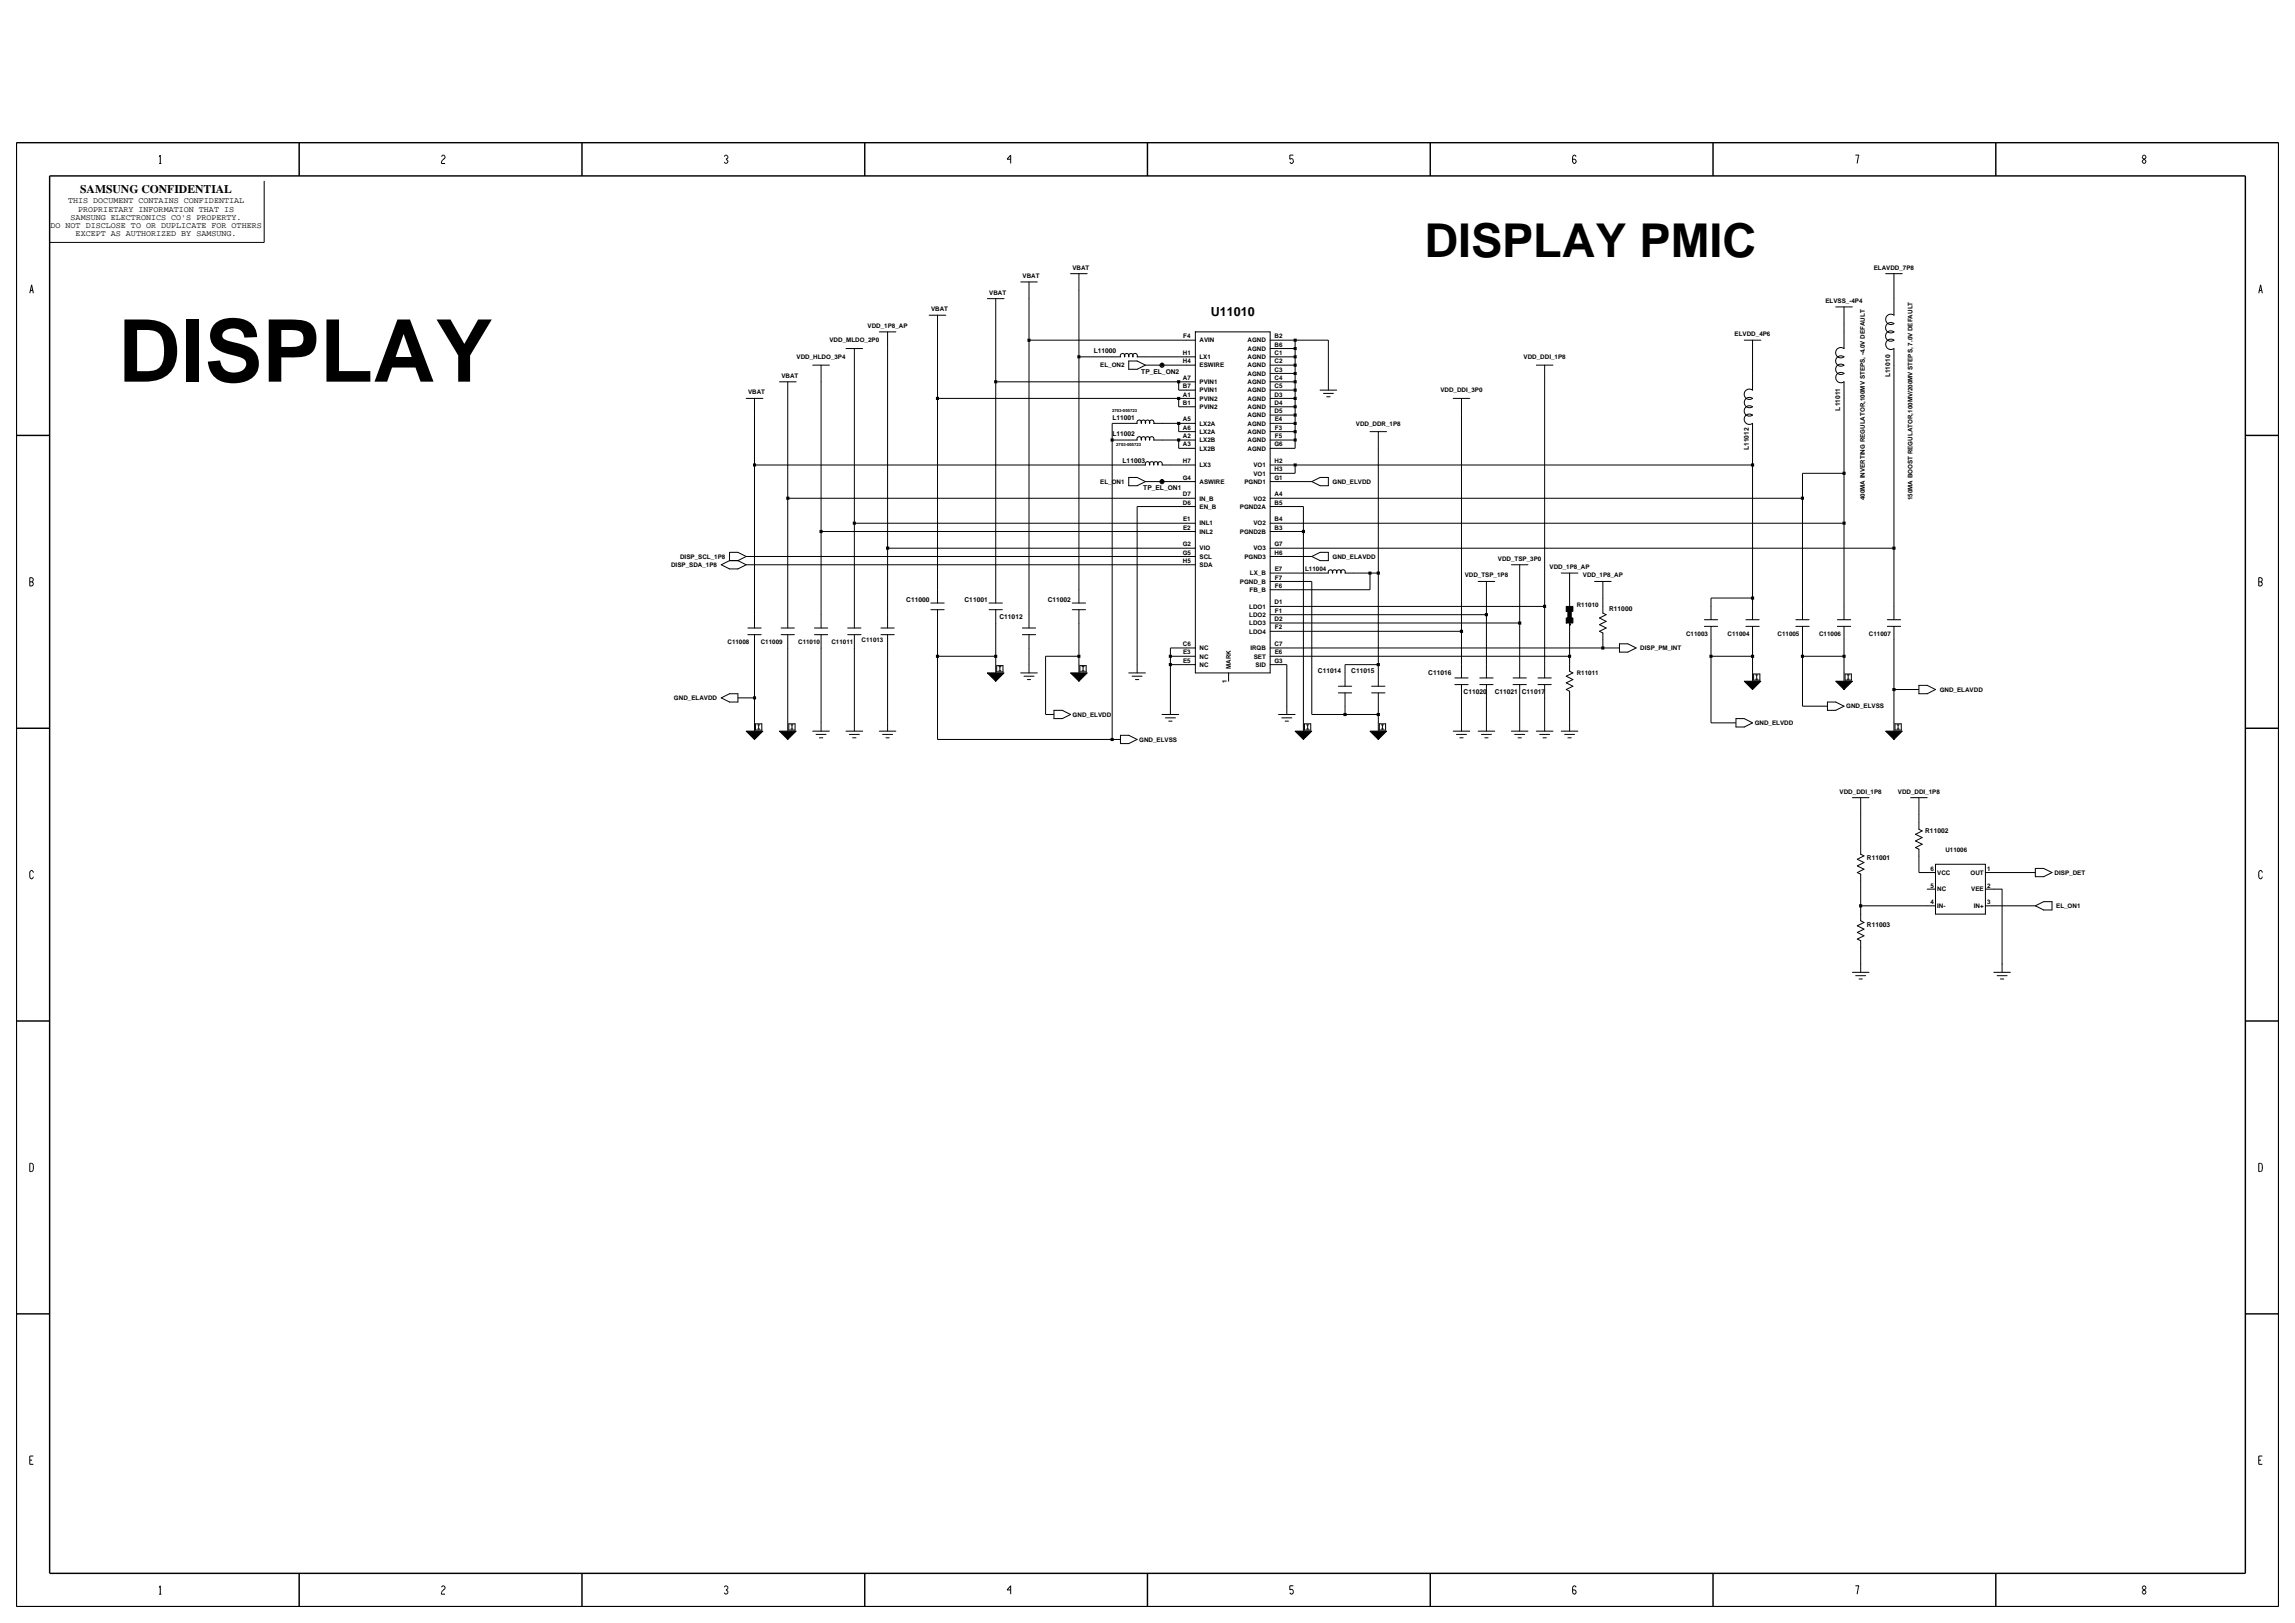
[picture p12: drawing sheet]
<svg xmlns="http://www.w3.org/2000/svg" width="420mm" height="297mm" viewBox="0 0 420 297" stroke-linecap="round" stroke-linejoin="round" font-family="sans-serif">
<defs><g id="words">
<text font-size="15.8" x="21.6" y="69.8">DISPLAY</text>
<text font-size="8.5" x="260.7" y="47.1">DISPLAY PMIC</text>
<text font-size="2.3" x="221.6" y="57.7">U11010</text>
<text font-size="2.1" x="14.7" y="35.3">SAMSUNG CONFIDENTIAL</text>
<g font-size="1.5">
<text x="29.2" y="29.8">1</text>
<text x="80.8" y="29.8">2</text>
<text x="132.5" y="29.8">3</text>
<text x="184.3" y="29.8">4</text>
<text x="236" y="29.8">5</text>
<text x="287.8" y="29.8">6</text>
<text x="339.5" y="29.8">7</text>
<text x="392" y="29.8">8</text>
<text x="9.2" y="41.8">DO NOT DISCLOSE TO OR DUPLICATE FOR OTHERS</text>
<text x="12.5" y="37.2">THIS DOCUMENT CONTAINS CONFIDENTIAL</text>
<text x="12.9" y="40.2">SAMSUNG ELECTRONICS CO'S PROPERTY.</text>
<text x="14.3" y="38.7">PROPRIETARY INFORMATION THAT IS</text>
<text x="13.8" y="43.3">EXCEPT AS AUTHORIZED BY SAMSUNG.</text>
<text x="5.5" y="53.6">A</text>
<text x="413.4" y="53.6">A</text>
<text x="5.5" y="107.2">B</text>
<text x="413.4" y="107.2">B</text>
<text x="5.5" y="160.7">C</text>
<text x="413.4" y="160.7">C</text>
<text x="5.5" y="214.3">D</text>
<text x="413.4" y="214.3">D</text>
<text x="5.5" y="267.9">E</text>
<text x="413.4" y="267.9">E</text>
<text x="29.2" y="291.6">1</text>
<text x="80.8" y="291.6">2</text>
<text x="132.5" y="291.6">3</text>
<text x="184.3" y="291.6">4</text>
<text x="236" y="291.6">5</text>
<text x="287.8" y="291.6">6</text>
<text x="339.5" y="291.6">7</text>
<text x="392" y="291.6">8</text>
</g>
<g font-size="1.2">
<text x="200.2" y="64.7">L11000</text>
<text x="208.9" y="68.4">TP_EL_ON2</text>
<text x="345.9" y="69" transform="rotate(-90 345.9 69)">L11010</text>
<text x="203.6" y="76.8">L11001</text>
<text x="336.8" y="75.1" transform="rotate(-90 336.8 75.1)">L11011</text>
<text x="203.6" y="79.9">L11002</text>
<text x="320" y="82.4" transform="rotate(-90 320 82.4)">L11012</text>
<text x="205.4" y="84.7">L11003</text>
<text x="209.2" y="89.7">TP_EL_ON1</text>
<text x="165.9" y="110.2">C11000</text>
<text x="176.5" y="110.2">C11001</text>
<text x="182.9" y="113.4">C11012</text>
<text x="191.7" y="110.2">C11002</text>
<text x="294.5" y="111.7">R11000</text>
<text x="241.2" y="123.1">C11014</text>
<text x="247.3" y="123.1">C11015</text>
<text x="261.4" y="123.5">C11016</text>
<text x="267.8" y="126.9">C11020</text>
<text x="273.5" y="126.9">C11021</text>
<text x="278.5" y="126.9">C11017</text>
<text x="352.3" y="152.4">R11002</text>
<text x="341.7" y="157.4">R11001</text>
<text x="341.7" y="169.6">R11003</text>
</g>
<g font-size="1.1">
<text x="181" y="53.9">VBAT</text>
<text x="187.1" y="50.9">VBAT</text>
<text x="196.3" y="49.3">VBAT</text>
<text x="342.9" y="49.3">ELAVDD_7P8</text>
<text x="158.8" y="60">VDD_1P8_AP</text>
<text x="170.4" y="57">VBAT</text>
<text x="334.1" y="55.4">ELVSS_-4P4</text>
<text x="145.8" y="65.7">VDD_HLDO_3P4</text>
<text x="151.8" y="62.7">VDD_MLDO_2P0</text>
<text x="216.5" y="65">H1</text>
<text x="216.6" y="61.9">F4</text>
<text x="219.5" y="65.7">LX1</text>
<text x="219.5" y="62.7">AVIN</text>
<text x="228.3" y="65.7">AGND</text>
<text x="228.3" y="62.7">AGND</text>
<text x="228.3" y="64.2">AGND</text>
<text x="233.2" y="65">C1</text>
<text x="233.2" y="61.9">B2</text>
<text x="233.2" y="63.4">B6</text>
<text x="278.8" y="65.7">VDD_DDI_1P8</text>
<text x="317.4" y="61.5">ELVDD_4P6</text>
<text x="143" y="69.1">VBAT</text>
<text x="201.4" y="67.2">EL_ON2</text>
<text x="216.5" y="66.5">H4</text>
<text x="216.5" y="71">B7</text>
<text x="216.5" y="69.5">A7</text>
<text x="219.5" y="67.2">ESWIRE</text>
<text x="219.5" y="70.3">PVIN1</text>
<text x="219.5" y="71.8">PVIN1</text>
<text x="228.3" y="67.2">AGND</text>
<text x="228.3" y="68.7">AGND</text>
<text x="228.3" y="70.3">AGND</text>
<text x="228.3" y="71.8">AGND</text>
<text x="233.2" y="66.5">C2</text>
<text x="233.2" y="68">C3</text>
<text x="233.2" y="69.5">C4</text>
<text x="233.2" y="71">C5</text>
<text x="263.6" y="71.8">VDD_DDI_3P0</text>
<text x="136.9" y="72.2">VBAT</text>
<text x="216.5" y="74.1">B1</text>
<text x="216.5" y="72.6">A1</text>
<text x="216.5" y="77.1">A5</text>
<text x="219.5" y="74.8">PVIN2</text>
<text x="219.5" y="73.3">PVIN2</text>
<text x="219.5" y="77.9">LX2A</text>
<text x="228.3" y="77.9">AGND</text>
<text x="228.3" y="73.3">AGND</text>
<text x="228.3" y="74.8">AGND</text>
<text x="228.3" y="76.4">AGND</text>
<text x="233.2" y="72.6">D3</text>
<text x="233.2" y="74.1">D4</text>
<text x="233.2" y="75.6">D5</text>
<text x="233.3" y="77.1">E4</text>
<text x="248.1" y="77.9">VDD_DDR_1P8</text>
<text x="216.5" y="78.6">A6</text>
<text x="216.5" y="80.2">A2</text>
<text x="216.5" y="81.7">A3</text>
<text x="219.5" y="80.9">LX2B</text>
<text x="219.5" y="82.5">LX2B</text>
<text x="219.5" y="79.4">LX2A</text>
<text x="228.3" y="82.5">AGND</text>
<text x="228.3" y="80.9">AGND</text>
<text x="228.3" y="79.4">AGND</text>
<text x="233.2" y="81.7">G6</text>
<text x="233.3" y="78.6">F3</text>
<text x="233.3" y="80.2">F5</text>
<text x="201.4" y="88.5">EL_ON1</text>
<text x="216.5" y="87.8">G4</text>
<text x="216.5" y="84.7">H7</text>
<text x="219.5" y="85.5">LX3</text>
<text x="219.5" y="88.5">ASWIRE</text>
<text x="227.7" y="88.5">PGND1</text>
<text x="229.4" y="85.5">VO1</text>
<text x="229.4" y="87">VO1</text>
<text x="233.2" y="87.8">G1</text>
<text x="233.2" y="84.7">H2</text>
<text x="233.2" y="86.3">H3</text>
<text x="243.9" y="88.5">GND_ELVDD</text>
<text x="216.5" y="92.3">D6</text>
<text x="216.5" y="90.8">D7</text>
<text x="216.5" y="95.4">E1</text>
<text x="219.5" y="93.1">EN_B</text>
<text x="219.5" y="91.6">IN_B</text>
<text x="226.9" y="93.1">PGND2A</text>
<text x="229.4" y="91.6">VO2</text>
<text x="233.2" y="95.4">B4</text>
<text x="233.2" y="92.3">B5</text>
<text x="233.2" y="90.8">A4</text>
<text x="341.3" y="91.5" transform="rotate(-90 341.3 91.5)">400MA INVERTING REGULATOR,100MV STEPS, -4.0V DEFAULT</text>
<text x="350" y="91.5" transform="rotate(-90 350 91.5)">150MA BOOST REGULATOR,100MV/200MV STEPS, 7.0V DEFAULT</text>
<text x="216.5" y="101.5">G5</text>
<text x="216.5" y="99.9">G2</text>
<text x="216.5" y="96.9">E2</text>
<text x="219.5" y="100.7">VIO</text>
<text x="219.5" y="96.2">INL1</text>
<text x="219.5" y="97.7">INL2</text>
<text x="226.9" y="97.7">PGND2B</text>
<text x="229.4" y="100.7">VO3</text>
<text x="229.4" y="96.2">VO2</text>
<text x="233.2" y="99.9">G7</text>
<text x="233.2" y="101.5">H6</text>
<text x="233.2" y="96.9">B3</text>
<text x="122.8" y="103.8">DISP_SDA_1P8</text>
<text x="124.5" y="102.2">DISP_SCL_1P8</text>
<text x="216.5" y="103">H5</text>
<text x="219.5" y="102.2">SCL</text>
<text x="219.5" y="103.8">SDA</text>
<text x="226.9" y="106.8">PGND_B</text>
<text x="227.7" y="102.2">PGND3</text>
<text x="228.8" y="105.3">LX_B</text>
<text x="233.3" y="104.5">E7</text>
<text x="233.3" y="107.6">F6</text>
<text x="233.3" y="106.1">F7</text>
<text x="238.8" y="104.5">L11004</text>
<text x="243.9" y="102.2">GND_ELAVDD</text>
<text x="268" y="105.7">VDD_TSP_1P8</text>
<text x="274.1" y="102.6">VDD_TSP_3P0</text>
<text x="283.6" y="104.1">VDD_1P8_AP</text>
<text x="289.7" y="105.7">VDD_1P8_AP</text>
<text x="228.6" y="112.9">LDO2</text>
<text x="228.6" y="111.4">LDO1</text>
<text x="228.7" y="108.3">FB_B</text>
<text x="233.2" y="110.6">D1</text>
<text x="233.2" y="113.7">D2</text>
<text x="233.3" y="112.1">F1</text>
<text x="288.6" y="111">R11010</text>
<text x="133.1" y="117.8">C11008</text>
<text x="139.2" y="117.8">C11009</text>
<text x="146.1" y="117.8">C11010</text>
<text x="152.2" y="117.8">C11011</text>
<text x="157.7" y="117.5">C11013</text>
<text x="216.5" y="118.2">C6</text>
<text x="216.5" y="119.7">E3</text>
<text x="219.5" y="119">NC</text>
<text x="228.6" y="115.9">LDO4</text>
<text x="228.6" y="114.4">LDO3</text>
<text x="228.8" y="119">IRQB</text>
<text x="233.2" y="118.2">C7</text>
<text x="233.3" y="119.7">E6</text>
<text x="233.3" y="115.2">F2</text>
<text x="300.2" y="119">DISP_PM_INT</text>
<text x="308.6" y="116.3">C11003</text>
<text x="316.2" y="116.3">C11004</text>
<text x="325.3" y="116.3">C11005</text>
<text x="332.9" y="116.3">C11006</text>
<text x="342" y="116.3">C11007</text>
<text x="216.5" y="121.3">E5</text>
<text x="219.5" y="120.5">NC</text>
<text x="219.5" y="122">NC</text>
<text x="224.5" y="125" transform="rotate(-90 224.5 125)">1</text>
<text x="225.3" y="122.4" transform="rotate(-90 225.3 122.4)">MARK</text>
<text x="229.5" y="120.5">SET</text>
<text x="229.8" y="122">SID</text>
<text x="233.2" y="121.3">G3</text>
<text x="288.6" y="123.6">R11011</text>
<text x="123.3" y="128.1">GND_ELAVDD</text>
<text x="196.3" y="131.2">GND_ELVDD</text>
<text x="337.9" y="129.6">GND_ELVSS</text>
<text x="355" y="126.6">GND_ELAVDD</text>
<text x="208.5" y="135.7">GND_ELVSS</text>
<text x="321.1" y="132.7">GND_ELVDD</text>
<text x="336.7" y="145.2">VDD_DDI_1P8</text>
<text x="347.3" y="145.2">VDD_DDI_1P8</text>
<text x="356" y="155.9">U11006</text>
<text x="353.3" y="159.4">6</text>
<text x="354.5" y="160.1">VCC</text>
<text x="360.6" y="160.1">OUT</text>
<text x="363.6" y="159.4">1</text>
<text x="376" y="160.1">DISP_DET</text>
<text x="353.3" y="162.4">5</text>
<text x="353.3" y="165.5">4</text>
<text x="354.5" y="166.2">IN-</text>
<text x="354.5" y="163.1">NC</text>
<text x="360.7" y="163.1">VEE</text>
<text x="361.2" y="166.2">IN+</text>
<text x="363.6" y="162.4">2</text>
<text x="363.6" y="165.5">3</text>
<text x="376.3" y="166.2">EL_ON1</text>
</g>
<g font-size=".8">
<text x="203.5" y="75.5">2703-005723</text>
<text x="204.3" y="81.6">2703-005723</text>
</g>
</g></defs>
<!-- layer: MFD Layer /idea/tmp/Extended-Print.user.sheet11.16.mfd -->
<g fill="none" stroke="#000" stroke-width=".18">
<path d="M48.3 33.1v11.3h-39.2M170 57.7h3.1M171.6 57.7v52.6M180.7 54.6h3M182.2 54.6v55.7M186.8 51.6h3M188.3 51.6v63.3M195.9 50.1h3.1M197.4 50.1v60.2M336 56.2h3M337.5 56.2v7.6a.95 .95 0 0 0-1.3 .1 .95 .95 0 0 0 0 1.3 .95 .95 0 0 0 1.3 .1 .95 .95 0 0 0-1.3 .1 .95 .95 0 0 0 0 1.3 .95 .95 0 0 0 1.3 .1 .95 .95 0 0 0-1.3 .1 .95 .95 0 0 0 0 1.3 .95 .95 0 0 0 1.3 .1 .95 .95 0 0 0-1.3 .2 .95 .95 0 0 0 0 1.2 .95 .95 0 0 0 1.3 .2v43.5M345.1 50.1h3"/>
<path d="M346.6 50.1v7.6a.95 .95 0 0 0-1.3 .1 .95 .95 0 0 0 0 1.3 .95 .95 0 0 0 1.3 .1 .95 .95 0 0 0-1.3 .1 .95 .95 0 0 0 0 1.3 .95 .95 0 0 0 1.3 .1 .95 .95 0 0 0-1.3 .1 .95 .95 0 0 0 0 1.3 .95 .95 0 0 0 1.3 .1 .95 .95 0 0 0-1.3 .2 .95 .95 0 0 0 0 1.2 .95 .95 0 0 0 1.3 .2v49.6M136.6 72.9h3M138.1 72.9v42M142.6 69.9h3.1M144.2 69.9v45M148.7 66.8h3.1M150.3 66.8v48.1M154.8 63.8h3.1M156.4 63.8v51.1M160.9 60.7h3.1M162.4 60.7v54.2M171.6 72.9h47.2"/>
<path d="M182.2 69.9h36.6M188.3 62.2h30.5M197.4 65.3h7.7a.42 .42 0 0 1 .3-.6 .42 .42 0 0 1 .4 .6 .43 .43 0 0 1 .4-.6 .43 .43 0 0 1 .4 .6 .43 .43 0 0 1 .4-.6 .43 .43 0 0 1 .3 .6M206.6 66.1h1.5l1.5 .7-1.5 .8h-1.5zM209.6 66.8h9.2M215.7 77.5v1.5h3.1M215.7 69.9v1.5h3.1M215.7 72.9v1.5h3.1M218.8 65.3h-10.7a.44 .44 0 0 0-.4-.6 .44 .44 0 0 0-.4 .6M218.8 77.5h-7.7a.43 .43 0 0 0-.3-.6 .43 .43 0 0 0-.4 .6 .43 .43 0 0 0-.4-.6 .43 .43 0 0 0-.4 .6 .43 .43 0 0 0-.4-.6 .43 .43 0 0 0-.3 .6 .42 .42 0 0 0-.4-.6 .42 .42 0 0 0-.4 .6h-4.6v57.8M218.8 60.7h13.6v62.4h-13.6zM232.4 66.8h4.6"/>
<path d="M232.4 65.3h4.6M232.4 62.2h10.7v9.2M232.4 69.9h4.6M232.4 77.5h4.6M232.4 72.9h4.6M232.4 79h4.6M232.4 63.8h4.6M232.4 68.3h4.6M232.4 71.4h4.6M232.4 74.4h4.6M232.4 76h4.6M237 62.2v19.8h-4.6"/>
<path d="M241.6 71.4h3M242.2 72h1.8M242.8 72.6h.6M250.7 79h3.1M252.2 79v46.6M265.9 72.9h3.1M267.5 72.9v51.2M281.2 66.8h3M282.7 66.8v57.3M319.2 62.2h3M320.7 62.2v9.2a.95 .95 0 0 0-1.3 .1 .95 .95 0 0 0 0 1.3 .95 .95 0 0 0 1.3 .1 .95 .95 0 0 0-1.2 .1 .95 .95 0 0 0 0 1.3 .95 .95 0 0 0 1.2 .1 .95 .95 0 0 0-1.3 .2 .95 .95 0 0 0 0 1.2 .95 .95 0 0 0 1.3 .1 .95 .95 0 0 0-1.3 .2 .95 .95 0 0 0 0 1.3 .95 .95 0 0 0 1.3 .1v35.9M138.1 85.1h71.5a.42 .42 0 0 1 .4-.6 .42 .42 0 0 1 .4 .6 .43 .43 0 0 1 .4-.6 .43 .43 0 0 1 .3 .6 .43 .43 0 0 1 .4-.6 .43 .43 0 0 1 .4 .6 .43 .43 0 0 1 .4-.6 .43 .43 0 0 1 .4 .6h6.1"/>
<path d="M144.2 91.2h74.6M150.3 97.3h68.5M156.4 95.7h62.4M203.5 80.5h4.6a.42 .42 0 0 1 .4-.6 .42 .42 0 0 1 .4 .6 .43 .43 0 0 1 .3-.6 .43 .43 0 0 1 .4 .6 .43 .43 0 0 1 .4-.6 .43 .43 0 0 1 .4 .6 .43 .43 0 0 1 .4-.6 .43 .43 0 0 1 .3 .6h7.7M206.6 87.4h1.5l1.5 .7-1.5 .8h-1.5zM209.6 88.1h9.2M215.7 80.5v1.5h3.1M218.8 92.7h-10.7v30.4M232.4 85.1h88.3M232.4 92.7h6.1v41.1M232.4 80.5h4.6M232.4 88.1h7.7"/>
<path d="M232.4 95.7h105.1M232.4 97.3h6.1M232.4 91.2h97.5M237 85.1v1.5h-4.6M240.1 88.1l1.5-.7h1.5v1.5h-1.5zM337.5 86.6h-7.6v26.8M133.5 102.6h1.5M133.5 102.6l-1.5 .7 1.5 .8h1.5l1.6-.8M135 102.6l1.6 .7M136.6 103.3h82.2M136.6 101.8l-1.6-.7h-1.5v1.5M136.6 101.8l-1.6 .8"/>
<path d="M136.6 101.8h82.2M136.9 116.1h2.4M136.9 114.9h2.4M138.1 116.1v17.7M142.9 116.1h2.5M142.9 114.9h2.5M144.2 116.1v17.7M149 116.1h2.5M149 114.9h2.5M150.3 116.1v17.7M155.1 116.1h2.5M155.1 114.9h2.5"/>
<path d="M156.4 116.1v17.7M161.2 116.1h2.5M161.2 114.9h2.5M162.4 116.1v17.7M162.4 100.3h56.4M170.4 110.3h2.4M170.4 111.6h2.4M171.6 111.6v23.7h33.5M181 110.3h2.4M181 111.6h2.4M182.2 111.6v11.5M187.1 116.1h2.4"/>
<path d="M187.1 114.9h2.4M188.3 116.1v7M196.2 110.3h2.5M196.2 111.6h2.5M197.4 111.6v11.5M218.8 118.6h-4.6v12.1M232.4 106.4h7.7v24.3h12.1M232.4 104.9h10.7M232.4 118.6h64M232.4 111h50.3M232.4 112.5h39.6M232.4 114h45.7"/>
<path d="M232.4 115.5h35.1M232.4 101.8h7.7M232.4 100.3h114.2M240.1 101.8l1.5-.7h1.5v1.5h-1.5zM243.1 104.9a.42 .42 0 0 1 .4-.6 .42 .42 0 0 1 .4 .6 .43 .43 0 0 1 .3-.6 .43 .43 0 0 1 .4 .6 .42 .42 0 0 1 .4-.6 .42 .42 0 0 1 .4 .6 .42 .42 0 0 1 .4-.7 .42 .42 0 0 1 .4 .7h6M250.7 104.9v3h-18.3M270.5 106.4h3M272 106.4v17.7M276.6 103.3h3M278.1 103.3v20.8M285.7 104.9h3.1M287.2 114.3h.1"/>
<path d="M287.2 114h.1M287.2 104.9v6.1M287.2 114v8.8l.6 .3-1.2 .6 1.2 .7-1.2 .6 1.2 .6-1.2 .6 .6 .3v7.3M291.8 106.4h3.1M293.3 106.4v5.8l.6 .3-1.2 .6 1.2 .6-1.2 .6 1.2 .6-1.2 .6 .6 .3v2.8M296.4 117.8h1.5l1.5 .8-1.5 .7h-1.5zM311.9 113.4h2.4M311.9 114.6h2.4M313.1 114.6v17.7h4.6M319.5 113.4h2.4M319.5 114.6h2.4M320.7 114.6v10.1"/>
<path d="M320.7 109.4h-7.6v4M328.6 113.4h2.5M328.6 114.6h2.5M329.9 114.6v14.6h4.5M336.3 113.4h2.4M336.3 114.6h2.4M337.5 114.6v10.1M345.4 113.4h2.4M345.4 114.6h2.4M346.6 114.6v19.2M132 127.7l1.5-.8h1.5v1.6h-1.5zM135 127.7h3.1"/>
<path d="M138.3 132.5h1.1v1.1h-1.1zM138.7 132.6h.3M138.7 133.4h.3M138.8 132.6v.8M144.4 132.5h1.1v1.1h-1.1zM144.7 132.6h.4M144.7 133.4h.4M144.9 132.6v.8M148.7 133.8h3.1M149.3 134.4h1.9M149.9 135h.7M154.8 133.8h3.1"/>
<path d="M155.4 134.4h1.9M156 135h.7M160.9 133.8h3.1M161.5 134.4h1.9M162.1 135h.6M171.6 120.1h10.6M182.4 121.8h1.2v1.1h-1.2zM182.8 122h.4M182.8 122.7h.4M183 122v.7M186.8 123.1h3M187.4 123.7h1.8"/>
<path d="M188 124.4h.6M192.9 130h1.5l1.5 .7-1.5 .8h-1.5zM197.4 120.1h-6.1v10.6h1.6M197.6 121.8h1.2v1.1h-1.2zM198 122h.4M198 122.7h.4M198.2 122v.7M205.1 134.5h1.5l1.5 .8-1.5 .8h-1.5zM206.6 123.1h3M207.2 123.7h1.8M207.8 124.4h.6M212.7 130.7h3"/>
<path d="M213.3 131.4h1.8M213.9 132h.6M214.2 120.1h4.6M214.2 121.6h4.6M224.8 123.1v1.6M232.4 121.6h3.1v9.1M232.4 120.1h54.8M234 130.7h3M234.6 131.4h1.8M235.2 132h.6M238.7 132.5h1.2v1.1h-1.2zM239.1 132.6h.4"/>
<path d="M239.1 133.4h.4M239.3 132.6v.8M244.9 125.6h2.5M244.9 126.8h2.5M246.2 126.8v3.9M251 125.6h2.5M251 126.8h2.5M252.2 126.8v7M252.2 121.6h-6v4M252.4 132.5h1.2v1.1h-1.2zM252.8 132.6h.4M252.8 133.4h.4"/>
<path d="M253 132.6v.8M265.9 133.8h3.1M266.2 125.3h2.5M266.2 124.1h2.5M266.5 134.4h1.9M267.2 135h.6M267.5 125.3v8.5M270.5 133.8h3M270.8 125.3h2.4M270.8 124.1h2.4M271.1 134.4h1.8M271.7 135h.6"/>
<path d="M272 125.3v8.5M276.6 133.8h3M276.9 125.3h2.4M276.9 124.1h2.4M277.2 134.4h1.8M277.8 135h.6M278.1 125.3v8.5M281.2 133.8h3M281.5 125.3h2.4M281.5 124.1h2.4M281.8 134.4h1.8M282.4 135h.6"/>
<path d="M282.7 125.3v8.5M285.7 133.8h3.1M286.3 134.4h1.8M286.9 135h.6M313.1 120.1h7.6M317.7 131.5h1.5l1.5 .8-1.5 .7h-1.5zM320.9 123.3h1.2v1.2h-1.2zM321.3 123.5h.4M321.3 124.3h.4M321.5 123.5v.8M329.9 120.1h7.6M334.4 128.5h1.6l1.5 .7-1.5 .8h-1.6z"/>
<path d="M337.7 123.3h1.1v1.2h-1.1zM338 123.5h.4M338 124.3h.4M338.2 123.5v.8M346.6 126.2h4.6M346.8 132.5h1.1v1.1h-1.1zM347.2 132.6h.4M347.2 133.4h.4M347.4 132.6v.8M351.2 125.4h1.5l1.5 .8-1.5 .7h-1.5zM339 146h3M340.5 146v10.3l.6 .3-1.2 .6 1.2 .6-1.2 .7 1.2 .5-1.2 .7 .6 .3v8.5l.6 .3-1.2 .6 1.2 .6-1.2 .6 1.2 .6-1.2 .6 .6 .3v5.8"/>
<path d="M349.7 146h3M351.2 146v5.7l.6 .3-1.2 .7 1.2 .6-1.2 .6 1.2 .6-1.2 .6 .6 .3v4.3h3M354.2 158.2h9.1v9.1h-9.1zM363.3 159.7h9.2M372.5 158.9h1.5l1.5 .8-1.5 .7h-1.5zM339 177.9h3M339.6 178.5h1.8M340.2 179.1h.6M340.5 165.8h13.7M352.7 162.7h1.5M363.3 165.8h9.2M363.3 162.7h3.1v15.2"/>
<path d="M364.9 177.9h3M365.5 178.5h1.8M366.1 179.1h.6M372.5 165.8l1.5-.8h1.5v1.5h-1.5z"/>
<circle cx="212.7" cy="66.8" r=".38"/>
<circle cx="212.7" cy="88.1" r=".38"/>
</g>
<g fill="#000" stroke="#000" stroke-width=".18">
<path d="M286.6 113.1h1.2v.9h-1.2z" fill-rule="evenodd"/>
<path d="M286.6 111h1.2v.9h-1.2z" fill-rule="evenodd"/>
<path d="M286.9 111.9h.6v1.2h-.6z" fill-rule="evenodd"/>
<path d="M136.6 133.8h3l-1.5 1.5z" fill-rule="evenodd"/>
<path d="M142.6 133.8h3.1l-1.5 1.5z" fill-rule="evenodd"/>
<path d="M180.7 123.1h3l-1.5 1.6z" fill-rule="evenodd"/>
<path d="M195.9 123.1h3.1l-1.6 1.6z" fill-rule="evenodd"/>
<path d="M237 133.8h3.1l-1.6 1.5z" fill-rule="evenodd"/>
<path d="M250.7 133.8h3.1l-1.6 1.5z" fill-rule="evenodd"/>
<path d="M319.2 124.7h3l-1.5 1.5z" fill-rule="evenodd"/>
<path d="M336 124.7h3l-1.5 1.5z" fill-rule="evenodd"/>
<path d="M345.1 133.8h3l-1.5 1.5z" fill-rule="evenodd"/>
</g>
<g fill="#000" stroke="#000" stroke-width=".26">
<path d="M171.4 72.8h.3v.3h-.3z" fill-rule="evenodd"/>
<path d="M182.1 69.7h.3v.3h-.3z" fill-rule="evenodd"/>
<path d="M188.2 62.1h.3v.3h-.3z" fill-rule="evenodd"/>
<path d="M197.3 65.1h.3v.3h-.3z" fill-rule="evenodd"/>
<path d="M212.5 66.7h.3v.3h-.3z" fill-rule="evenodd"/>
<path d="M215.5 77.3h.4v.3h-.4z" fill-rule="evenodd"/>
<path d="M215.5 72.8h.4v.3h-.4z" fill-rule="evenodd"/>
<path d="M215.5 69.7h.4v.3h-.4z" fill-rule="evenodd"/>
<path d="M236.9 78.8h.3v.3h-.3z" fill-rule="evenodd"/>
<path d="M236.9 77.3h.3v.3h-.3z" fill-rule="evenodd"/>
<path d="M236.9 75.8h.3v.3h-.3z" fill-rule="evenodd"/>
<path d="M236.9 74.3h.3v.3h-.3z" fill-rule="evenodd"/>
<path d="M236.9 72.8h.3v.3h-.3z" fill-rule="evenodd"/>
<path d="M236.9 71.2h.3v.3h-.3z" fill-rule="evenodd"/>
<path d="M236.9 69.7h.3v.3h-.3z" fill-rule="evenodd"/>
<path d="M236.9 68.2h.3v.3h-.3z" fill-rule="evenodd"/>
<path d="M236.9 66.7h.3v.3h-.3z" fill-rule="evenodd"/>
<path d="M236.9 65.1h.3v.3h-.3z" fill-rule="evenodd"/>
<path d="M236.9 63.6h.3v.3h-.3z" fill-rule="evenodd"/>
<path d="M236.9 62.1h.3v.3h-.3z" fill-rule="evenodd"/>
<path d="M137.9 84.9h.3v.3h-.3z" fill-rule="evenodd"/>
<path d="M144 91h.3v.3h-.3z" fill-rule="evenodd"/>
<path d="M150.1 97.1h.3v.3h-.3z" fill-rule="evenodd"/>
<path d="M156.2 95.6h.3v.3h-.3z" fill-rule="evenodd"/>
<path d="M203.4 80.4h.3v.3h-.3z" fill-rule="evenodd"/>
<path d="M212.5 88h.3v.3h-.3z" fill-rule="evenodd"/>
<path d="M215.5 80.4h.4v.3h-.4z" fill-rule="evenodd"/>
<path d="M236.9 84.9h.3v.3h-.3z" fill-rule="evenodd"/>
<path d="M236.9 80.4h.3v.3h-.3z" fill-rule="evenodd"/>
<path d="M238.4 97.1h.3v.3h-.3z" fill-rule="evenodd"/>
<path d="M320.6 84.9h.3v.3h-.3z" fill-rule="evenodd"/>
<path d="M329.7 91h.3v.3h-.3z" fill-rule="evenodd"/>
<path d="M337.3 95.6h.3v.3h-.3z" fill-rule="evenodd"/>
<path d="M337.3 86.4h.3v.4h-.3z" fill-rule="evenodd"/>
<path d="M162.3 100.2h.3v.3h-.3z" fill-rule="evenodd"/>
<path d="M250.6 104.7h.3v.3h-.3z" fill-rule="evenodd"/>
<path d="M252.1 104.7h.3v.3h-.3z" fill-rule="evenodd"/>
<path d="M267.3 115.4h.3v.3h-.3z" fill-rule="evenodd"/>
<path d="M271.9 112.3h.3v.3h-.3z" fill-rule="evenodd"/>
<path d="M278 113.9h.3v.3h-.3z" fill-rule="evenodd"/>
<path d="M282.5 110.8h.3v.3h-.3z" fill-rule="evenodd"/>
<path d="M293.2 118.4h.3v.3h-.3z" fill-rule="evenodd"/>
<path d="M320.6 109.3h.3v.3h-.3z" fill-rule="evenodd"/>
<path d="M346.4 100.2h.4v.3h-.4z" fill-rule="evenodd"/>
<path d="M137.9 127.5h.3v.3h-.3z" fill-rule="evenodd"/>
<path d="M171.4 119.9h.3v.3h-.3z" fill-rule="evenodd"/>
<path d="M182.1 119.9h.3v.3h-.3z" fill-rule="evenodd"/>
<path d="M197.3 119.9h.3v.3h-.3z" fill-rule="evenodd"/>
<path d="M203.4 135.2h.3v.3h-.3z" fill-rule="evenodd"/>
<path d="M214 121.5h.3v.3h-.3z" fill-rule="evenodd"/>
<path d="M214 119.9h.3v.3h-.3z" fill-rule="evenodd"/>
<path d="M246 130.6h.3v.3h-.3z" fill-rule="evenodd"/>
<path d="M252.1 130.6h.3v.3h-.3z" fill-rule="evenodd"/>
<path d="M252.1 121.5h.3v.3h-.3z" fill-rule="evenodd"/>
<path d="M287.1 119.9h.3v.3h-.3z" fill-rule="evenodd"/>
<path d="M313 119.9h.3v.3h-.3z" fill-rule="evenodd"/>
<path d="M320.6 119.9h.3v.3h-.3z" fill-rule="evenodd"/>
<path d="M329.7 119.9h.3v.3h-.3z" fill-rule="evenodd"/>
<path d="M337.3 119.9h.3v.3h-.3z" fill-rule="evenodd"/>
<path d="M346.4 126h.4v.3h-.4z" fill-rule="evenodd"/>
<path d="M340.4 165.6h.3v.3h-.3z" fill-rule="evenodd"/>
</g>
<g fill="none" stroke="#000" stroke-width=".26">
<path d="M3 26.1h414v267.9h-414zM9.1 32.2h401.8v255.7h-401.8zM54.8 26.1v6.1M106.5 26.1v6.1M158.3 26.1v6.1M210 26.1v6.1M261.7 26.1v6.1M313.5 26.1v6.1M365.2 26.1v6.1M3 79.7h6.1M410.9 79.7h6.1M3 133.3h6.1"/>
<path d="M410.9 133.3h6.1M3 186.8h6.1M410.9 186.8h6.1M3 240.4h6.1M410.9 240.4h6.1M54.8 287.9v6.1M106.5 287.9v6.1M158.3 287.9v6.1M210 287.9v6.1M261.7 287.9v6.1M313.5 287.9v6.1M365.2 287.9v6.1"/>
</g>
<use href="#words"/>
</svg>
